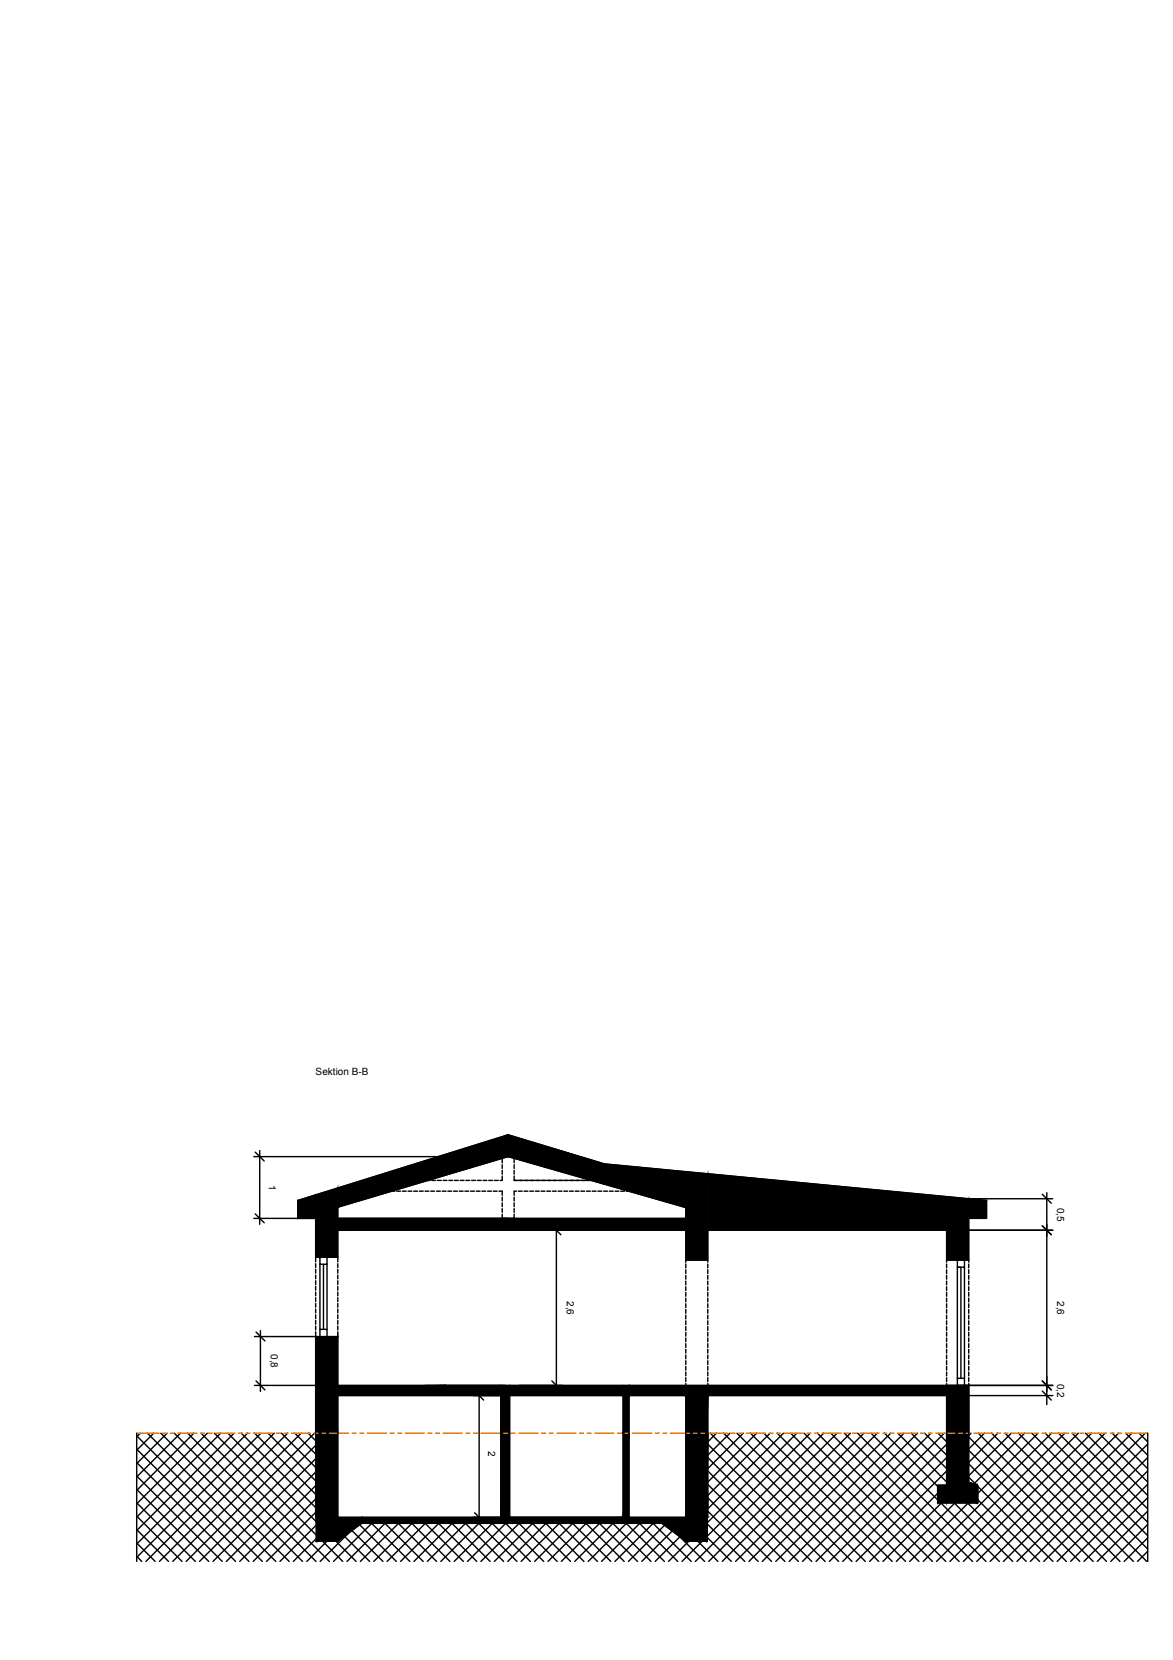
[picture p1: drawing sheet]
<svg xmlns="http://www.w3.org/2000/svg" width="210mm" height="297mm" viewBox="0 0 210 297" stroke-linecap="round" stroke-linejoin="round" font-family="sans-serif">
<defs><g id="words">
<g font-size="1.8">
<text x="56.5" y="192.4">Sektion B-B</text>
<text x="48.1" y="212" transform="rotate(90 48.1 212)">1</text>
<text x="189.2" y="216.1" transform="rotate(90 189.2 216.1)">0,5</text>
<text x="101.4" y="232.8" transform="rotate(90 101.4 232.8)">2,6</text>
<text x="189.2" y="232.8" transform="rotate(90 189.2 232.8)">2,6</text>
<text x="48.5" y="242.3" transform="rotate(90 48.5 242.3)">0,8</text>
<text x="189.2" y="247.6" transform="rotate(90 189.2 247.6)">0,2</text>
<text x="87.3" y="259.7" transform="rotate(90 87.3 259.7)">2</text>
</g>
</g></defs>
<!-- layer: 0 -->
<g fill="#000" stroke="#000" stroke-width=".18">
<path d="M174.9 265.9v3z"/>
<path d="M56.5 213.8l-3.2 4.2h3.2zM53.3 214.8l3.2-1-3.2 4.2z"/>
<path d="M60.4 216l30.5-9v-3.9zM60.4 212.6l30.5-9.5-30.5 12.9z"/>
<path d="M90.9 207l17.3 4.9v-3.6zM90.9 203.1l17.3 5.2-17.3-1.3zM90.9 203.1v3.9zM90.9 203.1v3.9z"/>
<path d="M108.2 211.9l14.5 4.2v-6.4zM108.2 208.3l14.5 1.4-14.5 2.2z"/>
<path d="M176.5 214.8l-3.2 3.2h3.2zM173.3 214.5l3.2 .3-3.2 3.2z"/>
<path d="M57.2 213.6l-.7 11.4h.7zM56.5 213.8l.7-.2-.7 11.4z"/>
<path d="M60.4 212.6l-3.2 12.4h3.2zM57.2 213.6l3.2-1-3.2 12.4z"/>
<path d="M60.4 220.1h62.3v-2.1zM60.4 218h62.3l-62.3 2.1z"/>
<path d="M126.7 210l-4 15.5h4zM122.7 209.7l4 .3-4 15.5z"/>
<path d="M126.7 220.1h42.7v-6zM126.7 210l42.7 4.1-42.7 6z"/>
<path d="M173.3 214.5l-3.9 11h3.9zM169.4 214.1l3.9 .4-3.9 11z"/>
<path d="M56.6 239.2l-.1 17.3h.1zM56.5 239.2h.1l-.1 17.3z"/>
<path d="M60.4 239.2l-3.8 17.3h3.8zM56.6 239.2h3.8l-3.8 17.3z"/>
<path d="M60.4 249.7h29.2v-1.8zM60.4 247.9h29.2l-29.2 1.8z"/>
<path d="M91.2 249.7l-1.6 6.8h1.6zM89.6 249.7h1.6l-1.6 6.8z"/>
<path d="M91.2 247.9l-1.6 1.8h1.6zM89.6 247.9h1.6l-1.6 1.8z"/>
<path d="M91.2 249.7h20.3v-1.8zM91.2 247.9h20.3l-20.3 1.8z"/>
<path d="M112.6 249.7l-1.1 6.8h1.1zM111.5 249.7h1.1l-1.1 6.8z"/>
<path d="M112.6 247.9l-1.1 1.8h1.1zM111.5 247.9h1.1l-1.1 1.8z"/>
<path d="M112.6 249.7h10.1v-1.8zM112.6 247.9h10.1l-10.1 1.8z"/>
<path d="M126.5 249.7l-3.8 6.8h3.8zM122.7 249.7h3.8l-3.8 6.8z"/>
<path d="M122.7 249.7h3.8v-1.8zM122.7 247.9h3.8l-3.8 1.8z"/>
<path d="M126.7 249.7l-.2 6.8h.2zM126.5 249.7h.2l-.2 6.8z"/>
<path d="M126.7 247.9l-.2 1.8h.2zM126.5 247.9h.2l-.2 1.8z"/>
<path d="M126.7 249.7h42.7v-1.8zM126.7 247.9h42.7l-42.7 1.8z"/>
<path d="M173.3 247.9l-3.9 8.6h3.9zM169.4 247.9h3.9l-3.9 8.6z"/>
<path d="M56.6 256.5l-.1 15h.1zM56.5 256.5h.1l-.1 15z"/>
<path d="M60.4 271.5l-3.8 4.3h3.8zM56.6 271.5h3.8l-3.8 4.3z"/>
<path d="M60.4 256.5l-3.8 15h3.8zM56.6 256.5h3.8l-3.8 15z"/>
<path d="M64.7 271.5l-4.3 4.3 4.3-3.2zM60.4 271.5h4.3l-4.3 4.3z"/>
<path d="M91.2 256.5l-1.6 15h1.6zM89.6 256.5h1.6l-1.6 15z"/>
<path d="M64.7 272.6h46.8v-1.1zM64.7 271.5h46.8l-46.8 1.1z"/>
<path d="M112.6 271.5l-1.1 1.1h1.1zM111.5 271.5h1.1l-1.1 1.1z"/>
<path d="M112.6 256.5l-1.1 15h1.1zM111.5 256.5h1.1l-1.1 15z"/>
<path d="M122.7 272.6v3.2zM122.7 272.6v3.2zM118.4 272.6h4.3v3.2z"/>
<path d="M122.7 271.5v1.1zM122.7 271.5v1.1z"/>
<path d="M112.6 272.6h10.1v-1.1zM112.6 271.5h10.1l-10.1 1.1z"/>
<path d="M122.7 275.8h3.8v-3.2zM122.7 272.6h3.8l-3.8 3.2z"/>
<path d="M122.7 272.6h3.8v-1.1zM122.7 271.5h3.8l-3.8 1.1z"/>
<path d="M126.5 256.5l-3.8 15h3.8zM122.7 256.5h3.8l-3.8 15z"/>
<path d="M126.7 256.5l-.2 15h.2zM126.5 256.5h.2l-.2 15z"/>
<path d="M169.4 265.7l-1.6 3.2h1.6zM167.8 265.7h1.6l-1.6 3.2z"/>
<path d="M173.3 256.5l-3.9 12.4h3.9zM169.4 256.5h3.9l-3.9 12.4z"/>
<path d="M174.8 265.7l-1.5 3.2h1.5zM173.3 265.2l1.5 .5-1.5 3.2z"/>
<path d="M174.8 265.7v3.2zM174.8 265.7v3.2z"/>
<path d="M174.9 265.7l-.1 3.2zM174.8 265.7v3.2z"/>
<path d="M174.9 265.7v3.2zM174.9 265.7v3.2z"/>
<path d="M174.9 265.8v3.1zM174.9 265.7v3.2z"/>
<path d="M174.9 265.9v3zM174.9 265.9v3zM174.9 265.8v3.1z"/>
<path d="M174.9 265.8v3.1zM174.9 265.8v3.1z"/>
</g>
<g fill="none" stroke="#000" stroke-width=".25">
<path d="M45.4 218h77.3v2.1h-62.3M45.4 207h45.5M45.7 206.2l1.6 1.6M45.7 217.2l1.6 1.6M46.5 205.9v13.2M53.3 218v-3.2l37.6-11.7 17.3 5.2 68.3 6.5v3.2h-3.2v7.8M56.5 218v7.8M70.1 213.1h.5M71 213.1h.7M72 213.1h.7M73 213.1h.7M74 213.1h.7"/>
<path d="M75 213.1h.7M76.1 213.1h.6M76.6 211.2h.3M77.1 213.1h.7M77.3 211.2h.6M78.1 213.1h.7M78.3 211.2h.7M79.1 213.1h.7M79.3 211.2h.7M80.2 213.1h.6M80.3 211.2h.7M81.2 213.1h.6"/>
<path d="M81.3 211.2h.7M82.2 213.1h.7M82.4 211.2h.6M83.2 213.1h.7M83.4 211.2h.6M84.2 213.1h.7M84.4 211.2h.7M85.2 213.1h.7M85.4 211.2h.7M86.2 213.1h.7M86.4 211.2h.7M87.3 213.1h.6"/>
<path d="M87.5 211.2h.6M88.3 213.1h.7M88.5 211.2h.6M89.3 213.1h.6v.8M89.9 217.3v.7h2.1v-.7M89.9 210.4v.8h-.4M89.9 207.3v.8M89.9 208.4v.7M89.9 209.4v.7M89.9 214.2v.7M89.9 215.2v.7M89.9 216.3v.6"/>
<path d="M92 210.4v.8h.6M92 207.3v.8M92 208.4v.7M92 209.4v.7M92 214.2v.7M92 215.2v.7M92 216.3v.6M92.4 213.1h-.4v.8M92.7 211.2h1M92.8 213.1h.6M93.7 211.2h1M93.8 213.1h.7"/>
<path d="M94.8 211.2h.9M94.8 213.1h.7M95.8 211.2h.9M95.8 213.1h.7M96.8 211.2h.9M96.8 213.1h.7M97.8 211.2h.9M97.8 213.1h.7M98.8 219.4l1.6 1.5M98.8 211.2h1M98.9 213.1h.6M99.6 219.1v29.9"/>
<path d="M99.8 211.2h1M99.9 213.1h.7M100.9 211.2h.9M100.9 213.1h.7M101.9 211.2h.9M101.9 213.1h.7M102.9 211.2h.9M102.9 213.1h.7M103.9 211.2h.9M103.9 213.1h.7M104.9 211.2h.9M105 213.1h.6"/>
<path d="M106 213.1h.7M107 213.1h.7M108 213.1h.7M109 213.1h.7M110.1 213.1h.6M111.1 213.1h.7M112.1 213.1h.4M173.4 214.5h15M186.5 219.4l1.6 1.5M186.5 213.7l1.6 1.6M187.3 213.4v35.6M45.5 239.2h10.9"/>
<path d="M45.8 238.4l1.6 1.5M46.6 238.1v10.9M56.5 239.2v32.3M56.5 239.2h3.9M56.5 226.1v.7M56.5 227.1v.7M56.5 228.2v.6M56.5 229.2v.6M56.5 230.2v.7M56.5 231.2v.7M56.5 232.2v.7M56.5 233.2v.7"/>
<path d="M56.5 234.3v.6M56.5 235.3v.6M56.5 236.3v.7M56.5 237.3v.7M56.5 238.3v.9M57.2 239.2v-1.3h1.3v1.3M57.2 226.2v11.7M57.9 226.2v11.7M58.5 225v1.2h-1.3v-1.2h-.7h3.9M58.5 226.2v11.7M60.4 226.1v.7M60.4 227.1v.7"/>
<path d="M60.4 228.2v.6M60.4 229.2v.6M60.4 230.2v.7M60.4 231.2v.7M60.4 232.2v.7M60.4 233.2v.7M60.4 234.3v.6M60.4 235.3v.6M60.4 236.3v.7M60.4 237.3v.7M60.4 238.3v33.2M92.9 220.1h7.7"/>
<path d="M122.7 225.5v-9.4l-31.8-9.1-30.5 9v9.8M122.7 226.2v.7M122.7 227.2v.7M122.7 228.2v.7M122.7 229.2v.7M122.7 230.3v.6M122.7 231.3v.6M122.7 232.3v.7M122.7 233.3v.7M122.7 234.3v.7M122.7 235.3v.7M122.7 236.3v.7"/>
<path d="M122.7 237.4v.7M122.7 238.4v.7M122.7 239.4v.7M126.7 225.5v.3M126.7 226.2v.7M126.7 227.2v.7M126.7 228.2v.7M126.7 229.2v.7M126.7 230.3v.6M126.7 231.3v.6M126.7 232.3v.7M126.7 233.3v.7"/>
<path d="M126.7 234.3v.7M126.7 235.3v.7M126.7 236.3v.7M126.7 237.4v.7M126.7 238.4v.7M126.7 239.4v.7M169.4 225.5v.3M169.4 226.2v.7M169.4 227.2v.7M169.4 228.2v.7M169.4 229.2v.7M169.4 230.3v.6"/>
<path d="M169.4 231.3v.6M169.4 232.3v.7M169.4 233.3v.7M169.4 234.3v.7M169.4 235.3v.7M169.4 236.3v.7M169.4 237.4v.7M169.4 238.4v.7M169.4 239.4v.7M169.5 220.1h18.9M172.6 226.8h-1.3v-1.3h1.3v21.1M173.3 225.5h-3.9v-5.4h-42.7v5.4h-4v.3"/>
<path d="M173.3 226.2v.7M173.3 227.2v.7M173.3 228.2v.7M173.3 229.2v.7M173.3 230.3v.6M173.3 231.3v.6M173.3 232.3v.7M173.3 233.3v.7M173.3 234.3v.7M173.3 235.3v.7M173.3 236.3v.7M173.3 237.4v.7"/>
<path d="M173.3 238.4v.7M173.3 239.4v.7M24.5 256.9l22.4 22.5M24.5 259.3l20 20.1M24.5 256.5v22.9M25.1 256.5l-.6 .6M26.4 256.5l23 22.9M27.5 256.5l-3 3M28.8 256.5l22.9 22.9M29.9 256.5l-5.4 5.4M31.2 256.5l22.9 22.9M32.3 256.5l-7.8 7.8"/>
<path d="M33.6 256.5l23 22.9M34.7 256.5l-10.2 10.2M36 256.5l22.9 22.9M37.1 256.5l-12.6 12.6M38.4 256.5l18.2 18.2M39.5 256.5l-15 15M40.8 256.5l15.8 15.8M41.9 256.5l-17.4 17.4M43.2 256.5l13.3 13.3M44.3 256.5l-19.8 19.8M45.5 247.9h10.9M45.6 256.5l10.9 10.9"/>
<path d="M45.8 247.1l1.6 1.6M46.7 256.5l-22.2 22.2M48 256.5l8.5 8.5M49.1 256.5l-23 22.9M50.4 256.5l6.1 6.1M51.5 256.5l-23 22.9M52.8 256.5l3.7 3.7M53.9 256.5l-23 22.9M55.2 256.5l1.3 1.3M56.3 256.5l-23 22.9M56.5 258.6l-20.8 20.8M60.4 249.7h109"/>
<path d="M84.9 248.9l1.6 1.6M85.7 248.7v23.9M89.6 249.7v21.8M91.2 249.7v21.8h20.3v-21.8h1.1v21.8M98.8 247.1l1.6 1.6M122.7 240.4v.7M122.7 241.4v.7M122.7 242.5v.6M122.7 243.5v.7M122.7 244.5v.7M122.7 245.5v.7M122.7 246.5v.7"/>
<path d="M122.7 247.5v.4M122.7 249.7v21.8M126.7 247.9v23.6h-70.2M126.7 258.4l21 21M126.7 240.4v.7M126.7 241.4v.7M126.7 242.5v.6M126.7 243.5v.7M126.7 244.5v.7M126.7 245.5v.7M126.7 246.5v.7M126.7 247.5v2.2"/>
<path d="M127.1 256.5l23 22.9M128.2 256.5l-1.5 1.5M129.5 256.5l23 22.9M130.6 256.5l-3.9 3.9M131.9 256.5l22.9 22.9M133 256.5l-6.3 6.3M134.3 256.5l22.9 22.9M135.4 256.5l-8.7 8.7M136.7 256.5l23 22.9M137.8 256.5l-11.1 11.1M139.1 256.5l22.9 22.9M140.2 256.5l-13.5 13.5"/>
<path d="M141.5 256.5l22.9 22.9M142.6 256.5l-16.1 16M143.9 256.5l22.9 22.9M145 256.5l-18.5 18.4M146.3 256.5l22.9 22.9M147.4 256.5l-23 22.9M148.7 256.5l22.9 22.9M149.8 256.5l-23 22.9M151.1 256.5l22.9 22.9M152.2 256.5l-23 22.9M153.5 256.5l22.9 22.9M154.6 256.5l-23 22.9"/>
<path d="M155.9 256.5l11.9 11.9M157 256.5l-23 22.9M158.3 256.5l9.5 9.5M159.4 256.5l-23 22.9M160.7 256.5l8.7 8.7M161.8 256.5l-23 22.9M163.1 256.5l6.3 6.3M164.2 256.5l-23 22.9M165.5 256.5l3.9 3.9M166.6 256.5l-23 22.9M167.9 256.5l1.5 1.5M169 256.5l-23 22.9"/>
<path d="M169.4 247.5v18.2h-1.6v3.2h7.1v-3M169.4 258.4l-21 21M169.4 240.4v.7M169.4 241.4v.7M169.4 242.5v.6M169.4 243.5v.7M169.4 244.5v.7M169.4 245.5v.7M169.4 246.5v.7M169.5 247.9h18.9M169.5 249.7h18.9M171.3 246.6v-19.8h.7v19.8"/>
<path d="M172.6 247.9v-1.3h-1.3v1.3h2M173.3 247.9v17.3l1.6 .6 .1 .1M173.3 247.5v.4h-112.9M173.3 240.4v.7M173.3 241.4v.7M173.3 242.5v.6M173.3 243.5v.7M173.3 244.5v.7M173.3 245.5v.7M173.3 246.5v.7M173.3 247.9v8.6M173.3 257.1l22.3 22.3"/>
<path d="M173.3 259.5l19.9 19.9M173.8 256.5l-.5 .4M175.1 256.5l22.9 22.9M176.2 256.5l-2.9 2.8M177.5 256.5l22.9 22.9M178.6 256.5l-5.3 5.2M179.8 256.5l23 22.9M181 256.5l-7.7 7.6M182.2 256.5l23 22.9M183.4 256.5l-9.1 9M184.7 256.5l20.7 20.7M185.8 256.5l-10.9 10.8"/>
<path d="M186.5 247.1l1.6 1.6M186.5 248.9l1.6 1.6M187 256.5l18.4 18.3M187.3 246.3v5M188.2 256.5l-23 22.9M189.4 256.5l16 15.9M190.6 256.5l-23 22.9M191.8 256.5l13.6 13.5M192.9 256.5l-22.9 22.9M194.2 256.5l11.2 11.1M195.3 256.5l-22.9 22.9M196.6 256.5l8.8 8.7"/>
<path d="M197.8 256.5l-23 22.9M199 256.5l6.4 6.3M200.1 256.5l-22.9 22.9M201.4 256.5l4 3.9M202.5 256.5l-22.9 22.9M203.8 256.5l1.6 1.5M204.9 256.5l-22.9 22.9M205.4 258.4l-21 21M205.4 256.5v22.9M24.5 261.7l17.7 17.7M24.5 264.1l15.3 15.3M24.5 266.5l12.9 12.9"/>
<path d="M24.5 268.9l10.5 10.5M24.5 271.3l8.1 8.1M24.5 273.7l5.7 5.7M24.5 276.1l3.3 3.3M24.5 278.5l.9 .9M56.5 271.5h.1v4.3h3.8l4.3-3.2h61.8M56.5 261l-18.4 18.4M56.5 263.4l-16 16M56.5 265.8l-13.6 13.6M56.5 268.2l-11.2 11.2M56.5 270.6l-8.8 8.8M56.6 272.9l-6.5 6.5"/>
<path d="M56.6 275.3l-4.1 4.1M56.6 271.5v1.1M56.6 275.8l.1 .1 .1-.1M57.7 275.8l3.6 3.6M58.5 275.8l-3.6 3.6M60.1 275.8l3.6 3.6M61.6 274.9l4.5 4.5M62.1 279.4l6.8-6.8 6.8 6.8M62.3 274.4l-5 5M63 273.9l5.5 5.5M64.4 272.8l6.5 6.6M66.5 272.6l6.8 6.8"/>
<path d="M66.5 272.6l-6.8 6.8M69.3 279.4l6.8-6.8 6.8 6.8M71.3 272.6l6.8 6.8M71.3 272.6l-6.8 6.8M73.7 272.6l6.8 6.8M73.7 272.6l-6.8 6.8M76.5 279.4l6.8-6.8 6.8 6.8M78.5 272.6l6.8 6.8M78.5 272.6l-6.8 6.8M80.9 272.6l6.8 6.8M80.9 272.6l-6.8 6.8M83.7 279.4l6.8-6.8 6.8 6.8"/>
<path d="M84.7 271.5h4.8M84.9 270.7l1.6 1.6M85.7 272.6l6.8 6.8M85.7 272.6l-6.8 6.8M86.1 279.4l6.8-6.8 6.8 6.8M88.1 272.6l6.8 6.8M88.1 272.6l-6.8 6.8M93.3 279.4l6.8-6.8 6.8 6.8M95.3 272.6l6.8 6.8M95.3 272.6l-6.8 6.8M97.7 272.6l6.8 6.8M97.7 272.6l-6.8 6.8"/>
<path d="M100.4 279.4l6.9-6.8 6.8 6.8M102.5 272.6l6.8 6.8M102.5 272.6l-6.8 6.8M104.9 272.6l6.8 6.8M104.9 272.6l-6.8 6.8M109.7 272.6l6.8 6.8M109.7 272.6l-6.9 6.8M112 272.6l6.9 6.8M112.1 272.6l-6.8 6.8M114.4 272.6l6.9 6.8M114.5 272.6l-6.9 6.8M116.9 272.6l6.8 6.8"/>
<path d="M116.9 272.6l-6.9 6.8M117.2 279.4l4.5-4.4 4.4 4.4M118.9 272.9l-6.4 6.5M120.3 274l-5.5 5.4M123.3 275.8l-3.7 3.6M124.9 275.8l3.6 3.6M125.7 275.8l-3.7 3.6M126.3 275.8l.2 .1 .1-.1M126.5 272.7l6.8 6.7M126.5 275.1l4.4 4.3M126.7 271.5h-.2v4.3h-3.8l-4.3-3.2M126.7 260.8l18.6 18.6"/>
<path d="M126.7 263.2l16.2 16.2M126.7 265.6l13.8 13.8M126.7 268l11.4 11.4M126.7 270.4l9 9M126.7 267.9v1.8M167.8 267.2l-12.2 12.2M168.4 268.9l10.4 10.5M168.5 268.9l-10.5 10.5M169.4 260.8l-18.6 18.6M169.4 263.2l-16.2 16.2M169.4 265.6l-.1 .1M170.8 268.9l10.4 10.5"/>
<path d="M170.9 268.9l-10.5 10.5M173.2 268.9l10.4 10.5M173.3 268.9l-10.5 10.5M173.3 261.9l17.5 17.5M173.3 264.3l1.4 1.3M174.7 268.9l.1 .1 .2-.1M174.9 265.9l13.5 13.5M174.9 268.3l11.1 11.1M205.4 260.8l-18.6 18.6M205.4 263.2l-16.2 16.2M205.4 265.6l-13.8 13.8M205.4 268l-11.4 11.4"/>
<path d="M205.4 270.4l-9 9M205.4 272.8l-6.6 6.6M205.4 275.2l-4.2 4.2M205.4 277.6l-1.8 1.8"/>
</g>
<g fill="none" stroke="#dd6e00" stroke-width=".25">
<path d="M24.5 256.5h3.9M29.1 256.5h.7M30.5 256.5h.7M31.8 256.5h3.4M35.9 256.5h.7M37.3 256.5h.6M38.6 256.5h3.4M42.7 256.5h.7M44 256.5h.7M45.4 256.5h3.4M49.5 256.5h.7M50.8 256.5h.7"/>
<path d="M52.2 256.5h3.4M56.3 256.5h.6M57.6 256.5h.7M59 256.5h3.3M63 256.5h.7M64.4 256.5h.7M65.7 256.5h3.4M69.8 256.5h.7M71.2 256.5h.7M72.5 256.5h3.4M76.6 256.5h.7M77.9 256.5h.7"/>
<path d="M79.3 256.5h3.4M83.4 256.5h.7M84.7 256.5h.7M86.1 256.5h3.4M90.2 256.5h.6M91.5 256.5h.7M92.9 256.5h3.4M96.9 256.5h.7M98.3 256.5h.7M99.7 256.5h3.4M103.7 256.5h.7M105.1 256.5h.7"/>
<path d="M106.4 256.5h3.4M110.5 256.5h.7M111.9 256.5h.6M113.2 256.5h3.4M117.3 256.5h.7M118.7 256.5h.6M120 256.5h3.4M124.1 256.5h.6M125.4 256.5h.7M126.8 256.5h3.4M130.8 256.5h.7M132.2 256.5h.7"/>
<path d="M133.6 256.5h3.4M137.6 256.5h.7M139 256.5h.7M140.3 256.5h3.4M144.4 256.5h.7M145.8 256.5h.6M147.1 256.5h3.4M151.2 256.5h.7M152.6 256.5h.6M153.9 256.5h3.4M158 256.5h.7M159.3 256.5h.7"/>
<path d="M160.7 256.5h3.4M164.8 256.5h.7M166.1 256.5h.7M167.5 256.5h3.4M171.5 256.5h.7M172.9 256.5h.7M174.3 256.5h3.3M178.3 256.5h.7M179.7 256.5h.7M181 256.5h3.4M185.1 256.5h.7M186.5 256.5h.6"/>
<path d="M187.8 256.5h3.4M191.9 256.5h.7M193.2 256.5h.7M194.6 256.5h3.4M198.7 256.5h.7M200 256.5h.7M201.4 256.5h4"/>
</g>
<use href="#words"/>
</svg>
